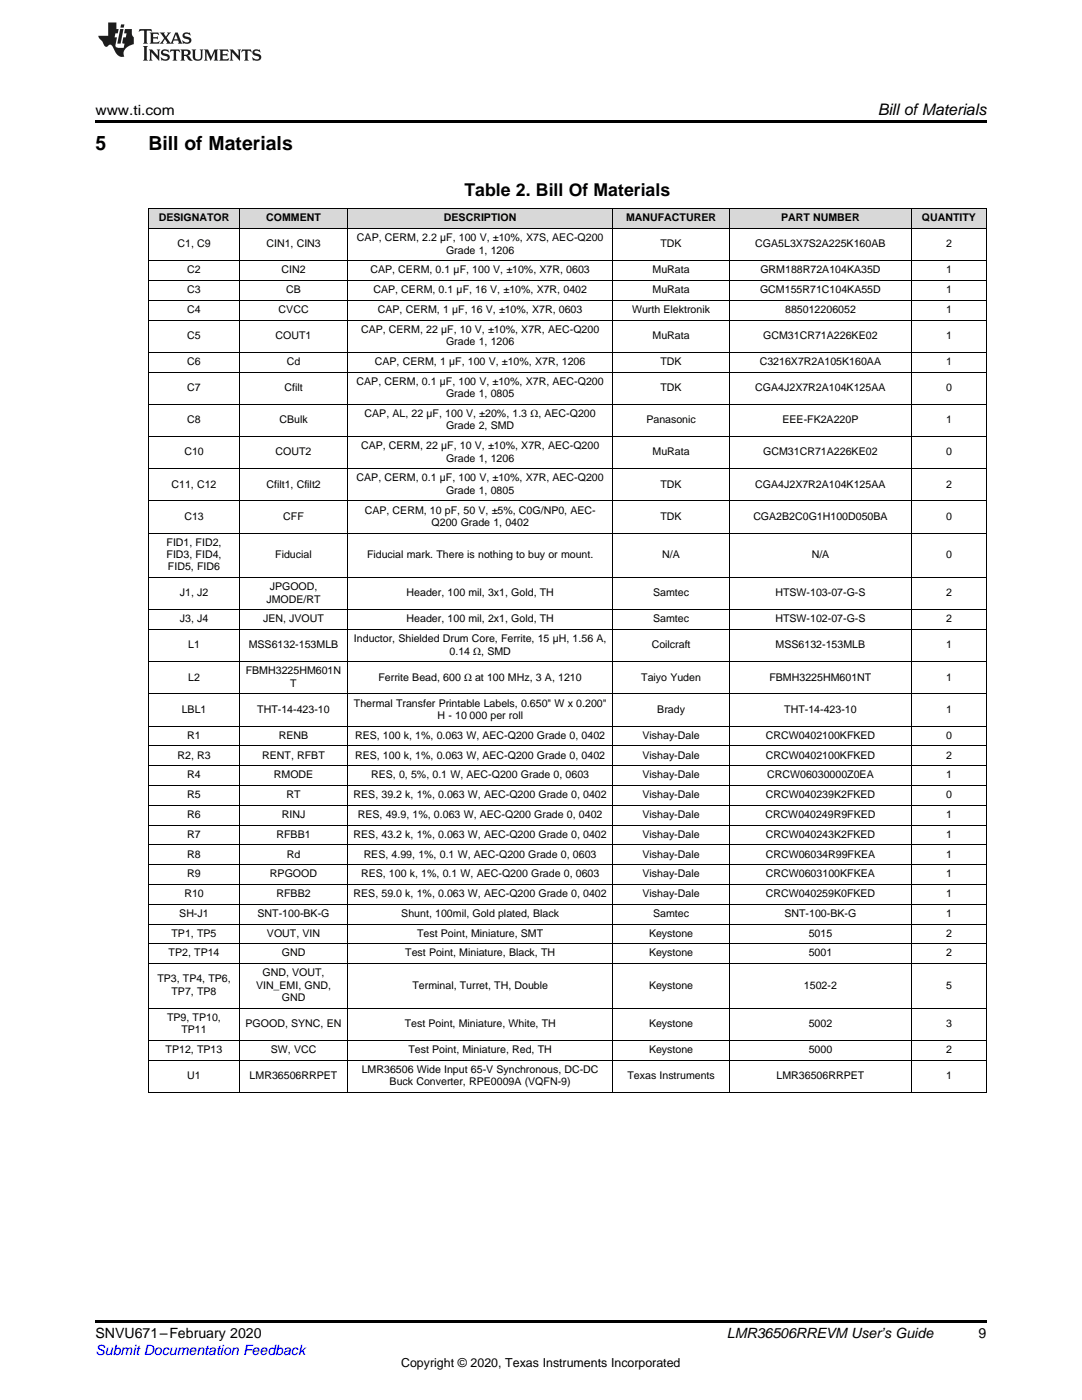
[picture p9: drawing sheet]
<svg xmlns="http://www.w3.org/2000/svg" width="216mm" height="279mm" viewBox="0 0 216 279" stroke-linecap="round" stroke-linejoin="round" font-family="sans-serif">
<defs><g id="words">
<g font-size="3.9">
<text x="19" y="30">5</text>
<text x="29.6" y="30">Bill of Materials</text>
</g>
<text font-size="3.5" x="92.7" y="39.1">Table 2. Bill Of Materials</text>
<text font-size="3.2" x="175.2" y="23">Bill ofMaterials</text>
<g font-size="2.8">
<text x="19" y="23">www.ti.com</text>
<text x="19" y="267.1">SNVU671–February 2020</text>
<text x="145" y="267.1">LMR36506RREVM User’s Guide</text>
<text x="195.3" y="267">9</text>
</g>
<text font-size="2.8" fill="#00f" x="19" y="270.4">Submit Documentation Feedback</text>
<text font-size="2.5" x="80" y="272.7">Copyright © 2020, Texas Instruments Incorporated</text>
<g font-size="2.1">
<text x="31.7" y="44.2">DESIGNATOR</text>
<text x="53.1" y="44.2">COMMENT</text>
<text x="88.6" y="44.2">DESCRIPTION</text>
<text x="124.9" y="44.2">MANUFACTURER</text>
<text x="155.9" y="44.2">PART NUMBER</text>
<text x="183.9" y="44.2">QUANTITY</text>
<text x="35.4" y="49.4">C1, C9</text>
<text x="53.2" y="49.4">CIN1, CIN3</text>
<text x="71.2" y="48.2">CAP, CERM, 2.2 µF, 100 V, ±10%, X7S, AEC-Q200</text>
<text x="89" y="50.6">Grade 1, 1206</text>
<text x="131.8" y="49.4">TDK</text>
<text x="150.7" y="49.4">CGA5L3X7S2A225K160AB</text>
<text x="188.8" y="49.4">2</text>
<text x="37.4" y="54.6">C2</text>
<text x="37.4" y="58.5">C3</text>
<text x="56.2" y="54.6">CIN2</text>
<text x="57.1" y="58.5">CB</text>
<text x="73.9" y="54.6">CAP, CERM, 0.1 µF, 100 V, ±10%, X7R, 0603</text>
<text x="74.5" y="58.5">CAP, CERM, 0.1 µF, 16 V, ±10%, X7R, 0402</text>
<text x="130.2" y="54.6">MuRata</text>
<text x="130.2" y="58.5">MuRata</text>
<text x="151.7" y="58.5">GCM155R71C104KA55D</text>
<text x="151.7" y="54.6">GRM188R72A104KA35D</text>
<text x="188.8" y="54.6">1</text>
<text x="188.8" y="58.5">1</text>
<text x="37.4" y="62.5">C4</text>
<text x="55.6" y="62.5">CVCC</text>
<text x="75.4" y="62.5">CAP, CERM, 1 µF, 16 V, ±10%, X7R, 0603</text>
<text x="126.1" y="62.5">Wurth Elektronik</text>
<text x="156.7" y="62.5">885012206052</text>
<text x="188.8" y="62.5">1</text>
<text x="37.4" y="67.7">C5</text>
<text x="55" y="67.7">COUT1</text>
<text x="72" y="66.4">CAP, CERM, 22 µF, 10 V, ±10%, X7R, AEC-Q200</text>
<text x="89" y="68.9">Grade 1, 1206</text>
<text x="130.2" y="67.7">MuRata</text>
<text x="152.3" y="67.7">GCM31CR71A226KE02</text>
<text x="188.8" y="67.7">1</text>
<text x="37.4" y="72.8">C6</text>
<text x="57.2" y="72.8">Cd</text>
<text x="71.2" y="76.8">CAP, CERM, 0.1 µF, 100 V, ±10%, X7R, AEC-Q200</text>
<text x="74.8" y="72.8">CAP, CERM, 1 µF, 100 V, ±10%, X7R, 1206</text>
<text x="131.8" y="72.8">TDK</text>
<text x="151.6" y="72.8">C3216X7R2A105K160AA</text>
<text x="188.8" y="72.8">1</text>
<text x="37.4" y="78">C7</text>
<text x="56.8" y="78">Cfilt</text>
<text x="72.7" y="83.2">CAP, AL, 22 µF, 100 V, ±20%, 1.3 Ω, AEC-Q200</text>
<text x="89" y="79.3">Grade 1, 0805</text>
<text x="131.8" y="78">TDK</text>
<text x="150.7" y="78">CGA4J2X7R2A104K125AA</text>
<text x="188.8" y="78">0</text>
<text x="37.4" y="84.5">C8</text>
<text x="55.8" y="84.5">CBulk</text>
<text x="72" y="89.6">CAP, CERM, 22 µF, 10 V, ±10%, X7R, AEC-Q200</text>
<text x="89" y="85.7">Grade 2, SMD</text>
<text x="129" y="84.5">Panasonic</text>
<text x="156.1" y="84.5">EEE-FK2A220P</text>
<text x="188.8" y="84.5">1</text>
<text x="36.8" y="90.9">C10</text>
<text x="55" y="90.9">COUT2</text>
<text x="89" y="92.1">Grade 1, 1206</text>
<text x="130.2" y="90.9">MuRata</text>
<text x="152.3" y="90.9">GCM31CR71A226KE02</text>
<text x="188.8" y="90.9">0</text>
<text x="34.2" y="97.3">C11, C12</text>
<text x="53.2" y="97.3">Cfilt1, Cfilt2</text>
<text x="71.2" y="96.1">CAP, CERM, 0.1 µF, 100 V, ±10%, X7R, AEC-Q200</text>
<text x="89" y="98.5">Grade 1, 0805</text>
<text x="131.8" y="97.3">TDK</text>
<text x="150.7" y="97.3">CGA4J2X7R2A104K125AA</text>
<text x="188.8" y="97.3">2</text>
<text x="36.8" y="103.7">C13</text>
<text x="56.5" y="103.7">CFF</text>
<text x="72.8" y="102.5">CAP, CERM, 10 pF, 50 V, ±5%, C0G/NP0, AEC-</text>
<text x="86.1" y="105">Q200 Grade 1, 0402</text>
<text x="131.8" y="103.7">TDK</text>
<text x="150.3" y="103.7">CGA2B2C0G1H100D050BA</text>
<text x="188.8" y="103.7">0</text>
<text x="33.2" y="108.9">FID1, FID2,</text>
<text x="33.2" y="111.4">FID3, FID4,</text>
<text x="33.5" y="113.8">FID5, FID6</text>
<text x="54.9" y="111.4">Fiducial</text>
<text x="73.2" y="111.4">Fiducial mark. There is nothing to buy or mount.</text>
<text x="132.2" y="111.4">N/A</text>
<text x="162" y="111.4">N/A</text>
<text x="188.8" y="111.4">0</text>
<text x="35.9" y="119">J1, J2</text>
<text x="53.8" y="117.8">JPGOOD,</text>
<text x="81.1" y="119">Header, 100 mil, 3x1, Gold, TH</text>
<text x="130.3" y="119">Samtec</text>
<text x="154.7" y="119">HTSW-103-07-G-S</text>
<text x="188.8" y="119">2</text>
<text x="35.9" y="124.2">J3, J4</text>
<text x="52.5" y="124.2">JEN, JVOUT</text>
<text x="53.2" y="120.3">JMODE/RT</text>
<text x="81.1" y="124.2">Header, 100 mil, 2x1, Gold, TH</text>
<text x="130.3" y="124.2">Samtec</text>
<text x="154.7" y="124.2">HTSW-102-07-G-S</text>
<text x="188.8" y="124.2">2</text>
<text x="37.5" y="129.4">L1</text>
<text x="49.6" y="129.4">MSS6132-153MLB</text>
<text x="70.6" y="128.2">Inductor, Shielded Drum Core, Ferrite, 15 µH, 1.56 A,</text>
<text x="89.7" y="130.6">0.14 Ω, SMD</text>
<text x="130" y="129.4">Coilcraft</text>
<text x="154.8" y="129.4">MSS6132-153MLB</text>
<text x="188.8" y="129.4">1</text>
<text x="37.5" y="135.8">L2</text>
<text x="49" y="134.6">FBMH3225HM601N</text>
<text x="57.9" y="137.1">T</text>
<text x="75.5" y="135.8">Ferrite Bead, 600 Ω at 100 MHz, 3 A, 1210</text>
<text x="128" y="135.8">Taiyo Yuden</text>
<text x="153.5" y="135.8">FBMH3225HM601NT</text>
<text x="188.8" y="135.8">1</text>
<text x="36.3" y="142.2">LBL1</text>
<text x="51.3" y="142.2">THT-14-423-10</text>
<text x="70.6" y="141">Thermal Transfer Printable Labels, 0.650&quot; W x 0.200&quot;</text>
<text x="87.3" y="143.5">H - 10</text>
<text x="93.7" y="143.5">000 per roll</text>
<text x="131.2" y="142.2">Brady</text>
<text x="156.5" y="142.2">THT-14-423-10</text>
<text x="188.8" y="142.2">1</text>
<text x="37.4" y="147.4">R1</text>
<text x="55.6" y="147.4">RENB</text>
<text x="70.8" y="147.4">RES, 100 k, 1%, 0.063 W, AEC-Q200 Grade 0, 0402</text>
<text x="128.2" y="147.4">Vishay-Dale</text>
<text x="152.8" y="147.4">CRCW0402100KFKED</text>
<text x="188.8" y="147.4">0</text>
<text x="35.4" y="151.4">R2, R3</text>
<text x="37.4" y="155.3">R4</text>
<text x="52.3" y="151.4">RENT, RFBT</text>
<text x="54.6" y="155.3">RMODE</text>
<text x="70.8" y="151.4">RES, 100 k, 1%, 0.063 W, AEC-Q200 Grade 0, 0402</text>
<text x="74" y="155.3">RES, 0, 5%, 0.1 W, AEC-Q200 Grade 0, 0603</text>
<text x="128.2" y="151.4">Vishay-Dale</text>
<text x="128.2" y="155.3">Vishay-Dale</text>
<text x="152.8" y="151.4">CRCW0402100KFKED</text>
<text x="153.1" y="155.3">CRCW06030000Z0EA</text>
<text x="188.8" y="151.4">2</text>
<text x="188.8" y="155.3">1</text>
<text x="37.4" y="159.3">R5</text>
<text x="57.2" y="159.3">RT</text>
<text x="70.6" y="159.3">RES, 39.2 k, 1%, 0.063 W, AEC-Q200 Grade 0, 0402</text>
<text x="128.2" y="159.3">Vishay-Dale</text>
<text x="152.8" y="159.3">CRCW040239K2FKED</text>
<text x="188.8" y="159.3">0</text>
<text x="37.4" y="163.2">R6</text>
<text x="37.4" y="167.2">R7</text>
<text x="55.2" y="167.2">RFBB1</text>
<text x="56.2" y="163.2">RINJ</text>
<text x="70.6" y="167.2">RES, 43.2 k, 1%, 0.063 W, AEC-Q200 Grade 0, 0402</text>
<text x="71.4" y="163.2">RES, 49.9, 1%, 0.063 W, AEC-Q200 Grade 0, 0402</text>
<text x="128.2" y="163.2">Vishay-Dale</text>
<text x="128.2" y="167.2">Vishay-Dale</text>
<text x="152.7" y="163.2">CRCW040249R9FKED</text>
<text x="152.8" y="167.2">CRCW040243K2FKED</text>
<text x="188.8" y="163.2">1</text>
<text x="188.8" y="167.2">1</text>
<text x="37.4" y="171.1">R8</text>
<text x="57.2" y="171.1">Rd</text>
<text x="72.6" y="171.1">RES, 4.99, 1%, 0.1 W, AEC-Q200 Grade 0, 0603</text>
<text x="128.2" y="171.1">Vishay-Dale</text>
<text x="152.8" y="171.1">CRCW06034R99FKEA</text>
<text x="188.8" y="171.1">1</text>
<text x="36.8" y="179">R10</text>
<text x="37.4" y="175.1">R9</text>
<text x="53.9" y="175.1">RPGOOD</text>
<text x="55.2" y="179">RFBB2</text>
<text x="70.6" y="179">RES, 59.0 k, 1%, 0.063 W, AEC-Q200 Grade 0, 0402</text>
<text x="72" y="175.1">RES, 100 k, 1%, 0.1 W, AEC-Q200 Grade 0, 0603</text>
<text x="128.2" y="175.1">Vishay-Dale</text>
<text x="128.2" y="179">Vishay-Dale</text>
<text x="152.8" y="179">CRCW040259K0FKED</text>
<text x="152.8" y="175.1">CRCW0603100KFKEA</text>
<text x="188.8" y="175.1">1</text>
<text x="188.8" y="179">1</text>
<text x="35.8" y="183">SH-J1</text>
<text x="51.4" y="183">SNT-100-BK-G</text>
<text x="80.1" y="183">Shunt, 100mil, Gold plated, Black</text>
<text x="130.3" y="183">Samtec</text>
<text x="156.5" y="183">SNT-100-BK-G</text>
<text x="188.8" y="183">1</text>
<text x="33.7" y="190.9">TP2, TP14</text>
<text x="34.2" y="186.9">TP1, TP5</text>
<text x="53.3" y="186.9">VOUT, VIN</text>
<text x="56.2" y="190.9">GND</text>
<text x="80.9" y="190.9">Test Point, Miniature, Black, TH</text>
<text x="83.2" y="186.9">Test Point, Miniature, SMT</text>
<text x="129.5" y="186.9">Keystone</text>
<text x="129.5" y="190.9">Keystone</text>
<text x="161.4" y="186.9">5015</text>
<text x="161.4" y="190.9">5001</text>
<text x="188.8" y="186.9">2</text>
<text x="188.8" y="190.9">2</text>
<text x="31.4" y="196.1">TP3, TP4, TP6,</text>
<text x="51.1" y="197.3">VIN_EMI, GND,</text>
<text x="52.4" y="194.8">GND, VOUT,</text>
<text x="82.3" y="197.3">Terminal, Turret, TH, Double</text>
<text x="129.5" y="197.3">Keystone</text>
<text x="160.4" y="197.3">1502-2</text>
<text x="188.8" y="197.3">5</text>
<text x="33.3" y="203.7">TP9, TP10,</text>
<text x="34.2" y="198.5">TP7, TP8</text>
<text x="56.2" y="199.8">GND</text>
<text x="36.2" y="206.2">TP11</text>
<text x="49" y="205">PGOOD, SYNC, EN</text>
<text x="80.8" y="205">Test Point, Miniature, White, TH</text>
<text x="129.5" y="205">Keystone</text>
<text x="161.4" y="205">5002</text>
<text x="188.8" y="205">3</text>
<text x="33.1" y="210.1">TP12, TP13</text>
<text x="37.4" y="215.3">U1</text>
<text x="49.8" y="215.3">LMR36506RRPET</text>
<text x="54" y="210.1">SW, VCC</text>
<text x="72.2" y="214.1">LMR36506 Wide Input 65-V Synchronous, DC-DC</text>
<text x="81.5" y="210.1">Test Point, Miniature, Red, TH</text>
<text x="125.2" y="215.3">Texas Instruments</text>
<text x="129.5" y="210.1">Keystone</text>
<text x="154.9" y="215.3">LMR36506RRPET</text>
<text x="161.4" y="210.1">5000</text>
<text x="188.8" y="210.1">2</text>
<text x="188.8" y="215.3">1</text>
<text x="77.8" y="216.6">Buck Converter, RPE0009A (VQFN-9)</text>
</g>
</g></defs>
<g fill="#d8d8d8">
<path d="M29.6 41.7h18.2v4h-18.2z"/>
<path d="M47.8 41.7h21.6v4h-21.6z"/>
<path d="M69.4 41.7h52.9v4h-52.9z"/>
<path d="M122.3 41.7h23.2v4h-23.2z"/>
<path d="M145.5 41.7h36.4v4h-36.4z"/>
<path d="M181.9 41.7h14.9v4h-14.9z"/>
</g>
<path d="M19 24h177.8v.6h-177.8zM19 263.5h177.8v.6h-177.8z" fill="#000"/>
<g fill="none" stroke="#000" stroke-width=".2">
<path d="M29.6 60h167.2M29.6 56h167.2M29.6 52.1h167.2M29.6 45.6h167.2M29.6 41.7h167.2M29.7 41.7v176.4M47.8 41.7v176.4M69.3 41.7v176.4M122.3 41.7v176.4M145.5 41.7v176.4M181.9 41.7v176.4M196.8 41.7v176.4"/>
<path d="M29.6 74.3h167.2M29.6 70.3h167.2M29.6 63.9h167.2M29.6 100h167.2M29.6 93.5h167.2M29.6 87.1h167.2M29.6 80.7h167.2M29.6 115.3h167.2M29.6 106.4h167.2M29.6 138.5h167.2M29.6 132.1h167.2M29.6 125.6h167.2"/>
<path d="M29.6 121.7h167.2M29.6 156.8h167.2M29.6 152.8h167.2M29.6 148.9h167.2M29.6 144.9h167.2M29.6 176.5h167.2M29.6 172.6h167.2M29.6 168.6h167.2M29.6 164.7h167.2M29.6 160.7h167.2M29.6 192.3h167.2M29.6 188.4h167.2"/>
<path d="M29.6 184.4h167.2M29.6 180.5h167.2M29.6 218h167.2M29.6 211.6h167.2M29.6 207.6h167.2M29.6 201.2h167.2"/>
</g>
<g fill="#231f20">
<path d="M27.8 5.8l-.1 .6 .5-.3h.5l.1 .2v2.1l-.3 .3h1l-.2-.3v-2.1v-.2h.6l.4 .3-.1-.6zM29.9 6.5l.2 .4v1.5l-.2 .3h1.8l.1-.5a1.04 1.04 0 0 1-1.2 .1v-.6h.5l.4 .2v-.7l-.4 .2h-.5v-.6h.8l.3 .2-.1-.5zM31.9 6.5l.9 1.1-1 1.1h.9l-.2-.2 .4-.7 .5 .7-.2 .2h1.5l-.2-.2 .1-.4h.9l.2 .4-.2 .2h.9l-.2-.3-.7-1.9h-.5l-.9 2.1-.8-1.1 .8-1h-.8l.2 .3-.4 .5-.4-.6 .2-.2zM35.1 6.9l.4 .9h-.8zM36.6 6.6a.63 .63 0 0 0-.2 .7 .63 .63 0 0 0 .6 .4l.6 .2 .2 .2a.75 .75 0 0 1-.8 .4 .75 .75 0 0 1-.6-.5l.1 .7 .2-.1a1.11 1.11 0 0 0 1.5-.5 1.13 1.13 0 0 0-1.3-.9v-.3a1.04 1.04 0 0 1 1.1 .2l-.1-.6-.2 .1-.5-.1zM28.5 9.2l.3 .3v2.2l-.3 .4h1l-.2-.4v-2.2l.2-.3zM29.7 9.9l.2 .3v1.5l-.2 .4h.7l-.2-.4v-1.3l1.6 1.7v-1.9l.2-.3h-.7l.2 .3v.9l-1.1-1.2zM32.3 10a.62 .62 0 0 0-.2 .7 .62 .62 0 0 0 .6 .4l.6 .2 .2 .2a.76 .76 0 0 1-.8 .4 .76 .76 0 0 1-.6-.5l.1 .7 .2-.1a1.11 1.11 0 0 0 1.5-.6 1.13 1.13 0 0 0-1.3-.8v-.3a1.04 1.04 0 0 1 1.1 .1l-.1-.5-.2 .1-.5-.2zM34 9.9l-.1 .6a.61 .61 0 0 1 .7-.3l.1 1.5-.3 .4h1l-.3-.4 .1-1.5a.63 .63 0 0 1 .7 .3l-.1-.6zM36 9.9l.2 .3v1.5l-.2 .4h.9l-.2-.2v-.7l.6 .2a.76 .76 0 0 0 1.1 .6l-1-.9a.58 .58 0 0 0 .6-.6 .58 .58 0 0 0-.5-.6zM36.7 10.2l.1-.1a.45 .45 0 0 1 .6 .1 .45 .45 0 0 1 .1 .5l-.8 .2zM38.2 9.9l.2 .2a2.17 2.17 0 0 0 .4 1.9 .99 .99 0 0 0 1.6-.7v-1.1l.2-.3h-.7l.1 .2a1.92 1.92 0 0 1-.1 1.7 .6 .6 0 0 1-1-.5v-1.1l.2-.3zM40.7 9.9l.2 .3v1.5l-.2 .4h.7l-.2-.4v-1.4l.8 1.8 .9-1.8v1.4l-.2 .4h.9l-.3-.4v-1.5l.3-.3h-.8l-.6 1.4-.7-1.4zM43.7 9.9l.3 .3v1.5l-.3 .4h1.9l.1-.6a1.04 1.04 0 0 1-1.3 .2v-.6h.6l.4 .1v-.6l-.4 .2h-.6l.1-.6h.7l.4 .2-.1-.5zM45.8 9.9l.2 .3v1.5l-.2 .4h.8l-.3-.4v-1.3l1.6 1.7v-1.9l.2-.3h-.7l.2 .3v.9l-1.1-1.2zM48.3 9.9l-.1 .6a.61 .61 0 0 1 .7-.3v1.5l-.2 .4h.9l-.2-.4v-1.5a.63 .63 0 0 1 .8 .3l-.1-.6zM50.6 10a.62 .62 0 0 0-.2 .7 .62 .62 0 0 0 .6 .4l.6 .2 .1 .2a.76 .76 0 0 1-.7 .4 .76 .76 0 0 1-.6-.5l.1 .7 .1-.1a1.11 1.11 0 0 0 1.5-.6 1.13 1.13 0 0 0-1.2-.8l-.1-.3a1.04 1.04 0 0 1 1.2 .1l-.2-.5-.1 .1-.5-.2z"/>
<path d="M21.6 4.5v2.6h-2l.1 .4 .8 .9a.91 .91 0 0 0 .9 .9 .56 .56 0 0 1 .5-.4 .56 .56 0 0 1 .5 .3l.4 .8a1.53 1.53 0 0 0 2 1.3 1.54 1.54 0 0 1 1-2.1l.9-.4-.1-1.4a1.52 1.52 0 0 1-.3-1.6h-1.4l-.1 .9h.5l-.2 .8h-.5l-.2 .9v.2l.4 .1-.1 .9a1.93 1.93 0 0 1-1.6-.3l.2-1.8h-.4l.1-.8h.5l.2-.9h-.5v-1.3zM24 5.8l-.6 2.9h.7l.5-2.9zM24.2 4.9l-.2 .6h.7l.1-.6z"/>
</g>
<use href="#words"/>
</svg>
